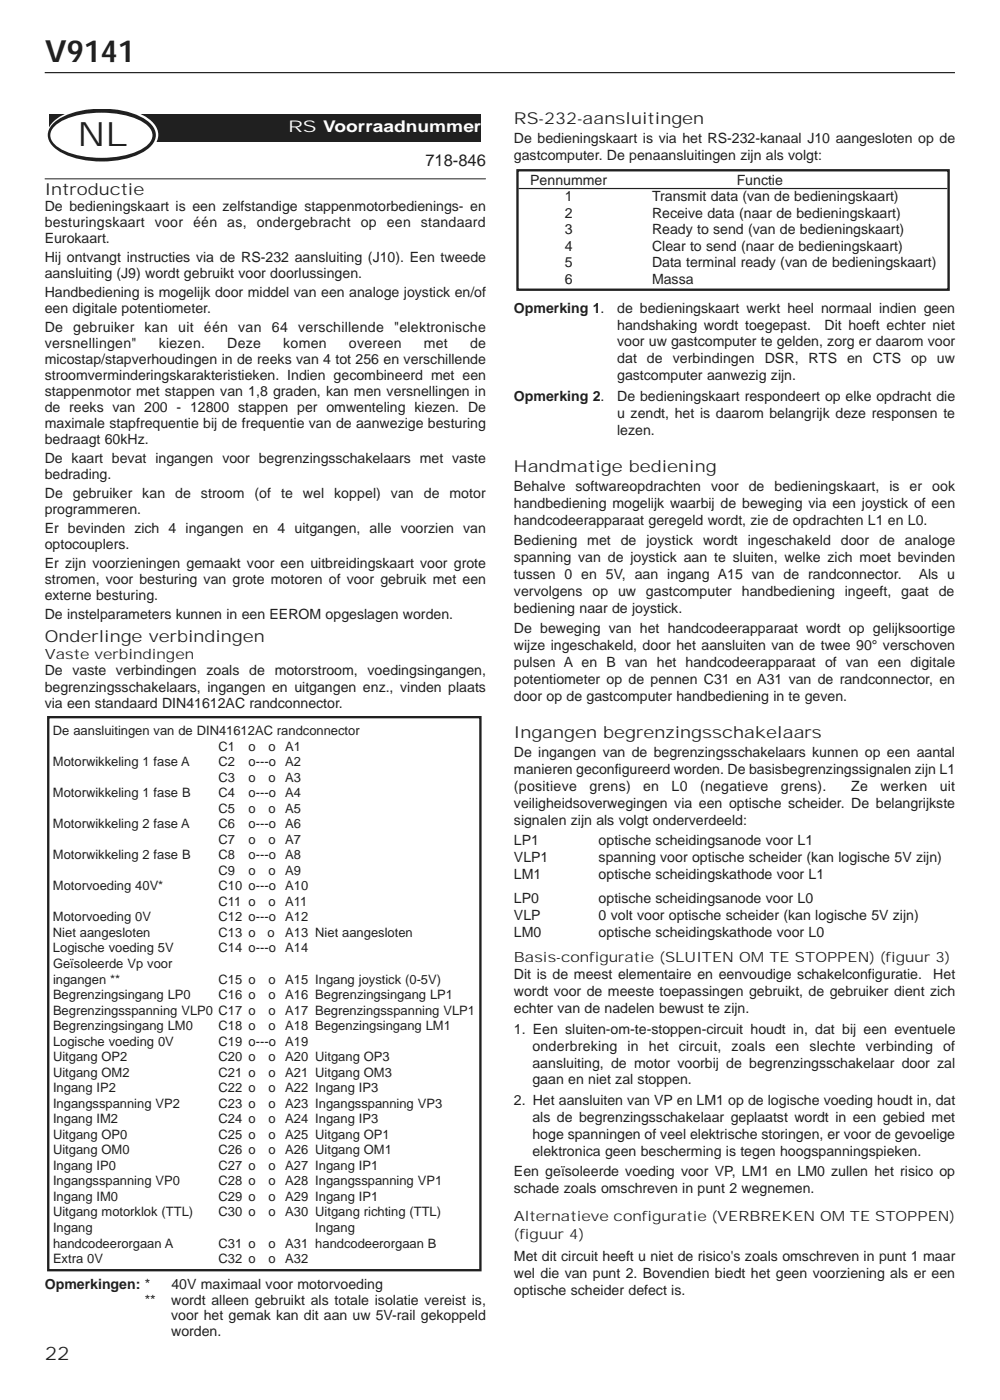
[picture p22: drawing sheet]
<svg xmlns="http://www.w3.org/2000/svg" width="210mm" height="294mm" viewBox="0 0 210 294" stroke-linecap="round" stroke-linejoin="round" font-family="sans-serif">
<defs><g id="words">
<text font-size="7.1" fill="#231f20" x="16.2" y="30.6">NL</text>
<text font-size="6.4" fill="#231f20" x="9.4" y="13">V9141</text>
<text font-size="4" fill="#231f20" x="9.4" y="285.6">22</text>
<g font-size="3.5" fill="#231f20">
<text x="107.9" y="26">RS-232-aansluitingen</text>
<text x="89.3" y="34.9">718-846</text>
<text x="9.4" y="41">Introductie</text>
<text x="107.9" y="99">Handmatige bediening</text>
<text x="9.4" y="134.8">Onderlinge verbindingen</text>
<text x="107.9" y="155">Ingangen begrenzingsschakelaars</text>
</g>
<text font-size="3.4" fill="#fff" x="60.5" y="27.8">RS Voorraadnummer</text>
<g font-size="3" fill="#231f20">
<text x="107.9" y="30">De bedieningskaart is via het RS-232-kanaal J10 aangesloten op de</text>
<text x="107.9" y="33.6">gastcomputer. De penaansluitingen zijn als volgt:</text>
<text x="111.3" y="38.8">Pennummer</text>
<text x="154.6" y="38.8">Functie</text>
<text x="9.4" y="44.3">De bedieningskaart is een zelfstandige stappenmotorbedienings- en</text>
<text x="9.4" y="47.7">besturingskaart</text>
<text x="32.5" y="47.7">voor</text>
<text x="40.5" y="47.7">één</text>
<text x="47.7" y="47.7">as,</text>
<text x="53.9" y="47.7">ondergebracht</text>
<text x="75.7" y="47.7">op</text>
<text x="81.2" y="47.7">een</text>
<text x="88.4" y="47.7">standaard</text>
<text x="118.5" y="45.7">2</text>
<text x="118.5" y="42.2">1</text>
<text x="136.9" y="45.7">Receive data (naar de bedieningskaart)</text>
<text x="136.9" y="42.2">Transmit data (van de bedieningskaart)</text>
<text x="9.4" y="51">Eurokaart.</text>
<text x="118.5" y="49.2">3</text>
<text x="118.5" y="52.6">4</text>
<text x="136.9" y="49.2">Ready to send (van de bedieningskaart)</text>
<text x="136.9" y="52.6">Clear to send (naar de bedieningskaart)</text>
<text x="9.4" y="55">Hij ontvangt instructies via de RS-232 aansluiting (J10). Een tweede</text>
<text x="9.4" y="58.4">aansluiting (J9) wordt gebruikt voor doorlussingen.</text>
<text x="118.5" y="56.1">5</text>
<text x="118.5" y="59.5">6</text>
<text x="136.9" y="56.1">Data terminal ready (van de bedieningskaart)</text>
<text x="136.9" y="59.5">Massa</text>
<text x="9.4" y="62.4">Handbediening is mogelijk door middel van een analoge joystick en/of</text>
<text x="9.4" y="65.7">een digitale potentiometer.</text>
<text x="107.9" y="65.6">Opmerking 1.</text>
<text x="129.5" y="65.6">de bedieningskaart werkt heel normaal indien geen</text>
<text x="9.4" y="69.8">De</text>
<text x="15.4" y="69.8">gebruiker</text>
<text x="30.4" y="69.8">kan</text>
<text x="37.4" y="69.8">uit</text>
<text x="42.8" y="69.8">één</text>
<text x="50" y="69.8">van</text>
<text x="57.1" y="69.8">64</text>
<text x="62.6" y="69.8">verschillende</text>
<text x="82.7" y="69.8">&quot;elektronische</text>
<text x="129.5" y="69.2">handshaking wordt toegepast.</text>
<text x="173.1" y="69.2">Dit hoeft echter niet</text>
<text x="9.4" y="73.1">versnellingen&quot;</text>
<text x="9.4" y="76.4">micostap/stapverhoudingen in de reeks van 4 tot 256 en verschillende</text>
<text x="33.3" y="73.1">kiezen.</text>
<text x="47.7" y="73.1">Deze</text>
<text x="59.5" y="73.1">komen</text>
<text x="73.2" y="73.1">overeen</text>
<text x="89" y="73.1">met</text>
<text x="98.7" y="73.1">de</text>
<text x="129.5" y="72.7">voor uw gastcomputer te gelden, zorg er daarom voor</text>
<text x="129.5" y="76.3">dat</text>
<text x="135.8" y="76.3">de</text>
<text x="141.2" y="76.3">verbindingen</text>
<text x="160.5" y="76.3">DSR,</text>
<text x="169.7" y="76.3">RTS</text>
<text x="177.8" y="76.3">en</text>
<text x="183.2" y="76.3">CTS</text>
<text x="191.2" y="76.3">op</text>
<text x="196.6" y="76.3">uw</text>
<text x="9.4" y="79.8">stroomverminderingskarakteristieken. Indien gecombineerd met een</text>
<text x="9.4" y="83.1">stappenmotor met stappen van 1,8 graden, kan men versnellingen in</text>
<text x="129.5" y="79.8">gastcomputer aanwezig zijn.</text>
<text x="9.4" y="86.4">de reeks van 200 - 12800 stappen per omwenteling kiezen. De</text>
<text x="9.4" y="89.8">maximale stapfrequentie bij de frequentie van de aanwezige besturing</text>
<text x="107.9" y="84.1">Opmerking 2.</text>
<text x="129.5" y="84.1">De bedieningskaart respondeert op elke opdracht die</text>
<text x="129.5" y="87.6">u zendt, het is daarom belangrijk deze responsen te</text>
<text x="9.4" y="93.1">bedraagt 60kHz.</text>
<text x="129.5" y="91.2">lezen.</text>
<text x="9.4" y="97.1">De kaart bevat ingangen voor begrenzingsschakelaars met vaste</text>
<text x="9.4" y="100.5">bedrading.</text>
<text x="9.4" y="104.5">De</text>
<text x="9.4" y="107.8">programmeren.</text>
<text x="15.3" y="104.5">gebruiker</text>
<text x="29.9" y="104.5">kan</text>
<text x="36.8" y="104.5">de</text>
<text x="42.2" y="104.5">stroom</text>
<text x="53.4" y="104.5">(of</text>
<text x="59" y="104.5">te</text>
<text x="63.6" y="104.5">wel</text>
<text x="70.1" y="104.5">koppel)</text>
<text x="82" y="104.5">van</text>
<text x="88.9" y="104.5">de</text>
<text x="94.3" y="104.5">motor</text>
<text x="107.9" y="103">Behalve</text>
<text x="107.9" y="106.6">handbediening mogelijk waarbij de beweging via een joystick of een</text>
<text x="120.8" y="103">softwareopdrachten</text>
<text x="149.2" y="103">voor</text>
<text x="157.2" y="103">de</text>
<text x="162.6" y="103">bedieningskaart,</text>
<text x="186.7" y="103">is</text>
<text x="190.9" y="103">er</text>
<text x="195.7" y="103">ook</text>
<text x="9.4" y="111.9">Er bevinden zich 4 ingangen en 4 uitgangen, alle voorzien van</text>
<text x="107.9" y="110.2">handcodeerapparaat geregeld wordt, zie de opdrachten L1 en L0.</text>
<text x="9.4" y="115.2">optocouplers.</text>
<text x="9.4" y="119.2">Er zijn voorzieningen gemaakt voor een uitbreidingskaart voor grote</text>
<text x="107.9" y="114.4">Bediening</text>
<text x="107.9" y="118">spanning van de joystick aan te sluiten, welke zich moet bevinden</text>
<text x="123.3" y="114.4">met de</text>
<text x="135.7" y="114.4">joystick wordt ingeschakeld door</text>
<text x="184.5" y="114.4">de analoge</text>
<text x="9.4" y="122.6">stromen, voor besturing van grote motoren of voor gebruik met een</text>
<text x="9.4" y="125.9">externe besturing.</text>
<text x="107.9" y="125.1">vervolgens op uw gastcomputer handbediening ingeeft, gaat de</text>
<text x="107.9" y="121.5">tussen 0 en 5V, aan ingang A15 van de randconnector.</text>
<text x="192.8" y="121.5">Als u</text>
<text x="9.4" y="129.9">De instelparameters kunnen in een EEROM opgeslagen worden.</text>
<text x="107.9" y="128.6">bediening naar de joystick.</text>
<text x="107.9" y="132.9">De beweging van het handcodeerapparaat wordt op gelijksoortige</text>
<text x="107.9" y="136.5">wijze ingeschakeld, door het aansluiten van de twee 90° verschoven</text>
<text x="9.4" y="138.3">Vaste verbindingen</text>
<text x="9.4" y="141.7">De vaste verbindingen zoals de motorstroom, voedingsingangen,</text>
<text x="107.9" y="140">pulsen A en B van het handcodeerapparaat of van een digitale</text>
<text x="107.9" y="143.6">potentiometer op de pennen C31 en A31 van de randconnector, en</text>
<text x="9.4" y="145.2">begrenzingsschakelaars, ingangen en uitgangen enz., vinden plaats</text>
<text x="9.4" y="148.6">via een standaard DIN41612AC randconnector.</text>
<text x="107.9" y="147.1">door op de gastcomputer handbediening in te geven.</text>
<text x="107.9" y="159">De ingangen van de begrenzingsschakelaars kunnen op een aantal</text>
<text x="107.9" y="162.5">manieren geconfigureerd worden. De basisbegrenzingssignalen zijn L1</text>
<text x="107.9" y="166.1">(positieve</text>
<text x="123.7" y="166.1">grens)</text>
<text x="135" y="166.1">en</text>
<text x="141" y="166.1">L0</text>
<text x="146.9" y="166.1">(negatieve</text>
<text x="163.9" y="166.1">grens).</text>
<text x="178.7" y="166.1">Ze</text>
<text x="184.8" y="166.1">werken</text>
<text x="197.2" y="166.1">uit</text>
<text x="107.9" y="169.6">veiligheidsoverwegingen via een optische scheider. De belangrijkste</text>
<text x="107.9" y="173.2">signalen zijn als volgt onderverdeeld:</text>
<text x="107.9" y="177.4">LP1</text>
<text x="125.7" y="177.4">optische scheidingsanode voor L1</text>
<text x="107.9" y="181">VLP1</text>
<text x="107.9" y="184.6">LM1</text>
<text x="125.7" y="181">spanning voor optische scheider (kan logische 5V zijn)</text>
<text x="125.7" y="184.6">optische scheidingskathode voor L1</text>
<text x="107.9" y="189.5">LP0</text>
<text x="125.7" y="189.5">optische scheidingsanode voor L0</text>
<text x="107.9" y="193.1">VLP</text>
<text x="107.9" y="196.6">LM0</text>
<text x="125.7" y="193.1">0 volt voor optische scheider (kan logische 5V zijn)</text>
<text x="125.7" y="196.6">optische scheidingskathode voor L0</text>
<text x="107.9" y="201.8">Basis-configuratie (SLUITEN OM TE STOPPEN) (figuur 3)</text>
<text x="107.9" y="205.6">Dit is de meest elementaire en eenvoudige schakelconfiguratie.</text>
<text x="107.9" y="209.1">wordt voor de meeste toepassingen gebruikt, de gebruiker dient zich</text>
<text x="195.9" y="205.6">Het</text>
<text x="107.9" y="212.7">echter van de nadelen bewust te zijn.</text>
<text x="107.9" y="217">1. Een sluiten-om-te-stoppen-circuit houdt in, dat bij een eventuele</text>
<text x="111.8" y="220.5">onderbreking</text>
<text x="131.7" y="220.5">in</text>
<text x="136.2" y="220.5">het</text>
<text x="142.5" y="220.5">circuit,</text>
<text x="153.5" y="220.5">zoals</text>
<text x="162.8" y="220.5">een</text>
<text x="169.9" y="220.5">slechte</text>
<text x="181.7" y="220.5">verbinding</text>
<text x="198" y="220.5">of</text>
<text x="111.8" y="224.1">aansluiting, de motor voorbij de begrenzingsschakelaar door zal</text>
<text x="111.8" y="227.6">gaan en niet zal stoppen.</text>
<text x="107.9" y="231.9">2. Het aansluiten van VP en LM1 op de logische voeding houdt in, dat</text>
<text x="111.8" y="235.4">als de begrenzingsschakelaar geplaatst wordt in een gebied met</text>
<text x="111.8" y="239">hoge spanningen of veel elektrische storingen, er voor de gevoelige</text>
<text x="111.8" y="242.5">elektronica geen bescherming is tegen hoogspanningspieken.</text>
<text x="107.9" y="246.8">Een geïsoleerde voeding voor VP, LM1 en LM0 zullen het risico op</text>
<text x="107.9" y="250.4">schade zoals omschreven in punt 2 wegnemen.</text>
<text x="107.9" y="256.3">Alternatieve configuratie (VERBREKEN OM TE STOPPEN)</text>
<text x="107.9" y="260">(figuur 4)</text>
<text x="107.9" y="264.7">Met dit circuit heeft u niet de risico's zoals omschreven in punt 1 maar</text>
<text x="107.9" y="268.3">wel die van punt 2. Bovendien biedt het geen voorziening als er een</text>
<text x="9.4" y="270.5">Opmerkingen: *</text>
<text x="30.4" y="273.8">**</text>
<text x="35.9" y="273.8">wordt alleen gebruikt als totale isolatie vereist is,</text>
<text x="36" y="270.5">40V maximaal voor motorvoeding</text>
<text x="107.9" y="271.8">optische scheider defect is.</text>
<text x="35.9" y="280.5">worden.</text>
<text x="35.9" y="277.2">voor het gemak kan dit aan uw 5V-rail gekoppeld</text>
</g>
<g font-size="2.7" fill="#231f20">
<text x="11.1" y="154.3">De aansluitingen van de DIN41612AC randconnector</text>
<text x="11.1" y="160.8">Motorwikkeling 1 fase A</text>
<text x="45.9" y="160.8">C2</text>
<text x="45.9" y="157.5">C1</text>
<text x="52.2" y="160.8">o---o</text>
<text x="52.2" y="157.5">o</text>
<text x="56.4" y="157.5">o</text>
<text x="59.9" y="157.5">A1</text>
<text x="59.9" y="160.8">A2</text>
<text x="11.1" y="167.3">Motorwikkeling 1 fase B</text>
<text x="45.9" y="164.1">C3</text>
<text x="45.9" y="167.3">C4</text>
<text x="52.2" y="164.1">o</text>
<text x="52.2" y="167.3">o---o</text>
<text x="56.4" y="164.1">o</text>
<text x="59.9" y="164.1">A3</text>
<text x="59.9" y="167.3">A4</text>
<text x="11.1" y="173.8">Motorwikkeling 2 fase A</text>
<text x="45.9" y="173.8">C6</text>
<text x="45.9" y="170.6">C5</text>
<text x="52.2" y="170.6">o</text>
<text x="52.2" y="173.8">o---o</text>
<text x="56.4" y="170.6">o</text>
<text x="59.9" y="170.6">A5</text>
<text x="59.9" y="173.8">A6</text>
<text x="45.9" y="177.1">C7</text>
<text x="52.2" y="177.1">o</text>
<text x="56.4" y="177.1">o</text>
<text x="59.9" y="177.1">A7</text>
<text x="11.1" y="180.4">Motorwikkeling 2 fase B</text>
<text x="45.9" y="183.6">C9</text>
<text x="45.9" y="180.4">C8</text>
<text x="52.2" y="180.4">o---o</text>
<text x="52.2" y="183.6">o</text>
<text x="56.4" y="183.6">o</text>
<text x="59.9" y="183.6">A9</text>
<text x="59.9" y="180.4">A8</text>
<text x="11.1" y="186.9">Motorvoeding 40V*</text>
<text x="45.9" y="186.9">C10 o---o</text>
<text x="45.9" y="190.1">C11 o</text>
<text x="56.4" y="190.1">o</text>
<text x="59.9" y="190.1">A11</text>
<text x="59.9" y="186.9">A10</text>
<text x="11.1" y="193.4">Motorvoeding 0V</text>
<text x="11.1" y="196.7">Niet aangesloten</text>
<text x="45.9" y="193.4">C12 o---o</text>
<text x="45.9" y="196.7">C13 o</text>
<text x="56.2" y="196.7">o</text>
<text x="59.9" y="193.4">A12</text>
<text x="59.9" y="196.7">A13 Niet aangesloten</text>
<text x="11.1" y="199.9">Logische voeding 5V</text>
<text x="11.1" y="203.2">Geïsoleerde Vp voor</text>
<text x="45.9" y="199.9">C14 o---o</text>
<text x="59.9" y="199.9">A14</text>
<text x="11.1" y="209.7">Begrenzingsingang LP0</text>
<text x="11.1" y="206.4">ingangen **</text>
<text x="45.9" y="206.4">C15 o</text>
<text x="45.9" y="209.7">C16 o</text>
<text x="56.4" y="206.4">o</text>
<text x="56.4" y="209.7">o</text>
<text x="59.9" y="206.4">A15 Ingang joystick (0-5V)</text>
<text x="59.9" y="209.7">A16 Begrenzingsingang LP1</text>
<text x="11.1" y="213">Begrenzingsspanning VLP0 C17 o</text>
<text x="56.4" y="213">o</text>
<text x="59.9" y="213">A17 Begrenzingsspanning VLP1</text>
<text x="11.1" y="219.5">Logische voeding 0V</text>
<text x="11.1" y="216.2">Begrenzingsingang LM0</text>
<text x="45.9" y="219.5">C19 o---o</text>
<text x="45.9" y="216.2">C18 o</text>
<text x="56.4" y="216.2">o</text>
<text x="59.9" y="216.2">A18 Begenzingsingang LM1</text>
<text x="59.9" y="219.5">A19</text>
<text x="11.1" y="226">Uitgang OM2</text>
<text x="11.1" y="222.7">Uitgang OP2</text>
<text x="45.9" y="226">C21 o</text>
<text x="45.9" y="222.7">C20 o</text>
<text x="56.4" y="222.7">o</text>
<text x="56.4" y="226">o</text>
<text x="59.9" y="222.7">A20 Uitgang OP3</text>
<text x="59.9" y="226">A21 Uitgang OM3</text>
<text x="11.1" y="232.5">Ingangsspanning VP2</text>
<text x="11.1" y="229.3">Ingang IP2</text>
<text x="45.9" y="232.5">C23 o</text>
<text x="45.9" y="229.3">C22 o</text>
<text x="56.4" y="229.3">o</text>
<text x="56.4" y="232.5">o</text>
<text x="59.9" y="229.3">A22 Ingang IP3</text>
<text x="59.9" y="232.5">A23 Ingangsspanning VP3</text>
<text x="11.1" y="239">Uitgang OP0</text>
<text x="11.1" y="235.8">Ingang IM2</text>
<text x="45.9" y="239">C25 o</text>
<text x="45.9" y="235.8">C24 o</text>
<text x="56.4" y="235.8">o</text>
<text x="56.4" y="239">o</text>
<text x="59.9" y="235.8">A24 Ingang IP3</text>
<text x="59.9" y="239">A25 Uitgang OP1</text>
<text x="11.1" y="245.6">Ingang IP0</text>
<text x="11.1" y="242.3">Uitgang OM0</text>
<text x="45.9" y="245.6">C27 o</text>
<text x="45.9" y="242.3">C26 o</text>
<text x="56.4" y="242.3">o</text>
<text x="56.4" y="245.6">o</text>
<text x="59.9" y="242.3">A26 Uitgang OM1</text>
<text x="59.9" y="245.6">A27 Ingang IP1</text>
<text x="11.1" y="248.8">Ingangsspanning VP0</text>
<text x="45.9" y="248.8">C28 o</text>
<text x="56.4" y="248.8">o</text>
<text x="59.9" y="248.8">A28 Ingangsspanning VP1</text>
<text x="11.1" y="255.3">Uitgang motorklok (TTL)</text>
<text x="11.1" y="252.1">Ingang IM0</text>
<text x="45.9" y="252.1">C29 o</text>
<text x="45.9" y="255.3">C30 o</text>
<text x="56.4" y="255.3">o</text>
<text x="56.4" y="252.1">o</text>
<text x="59.9" y="252.1">A29 Ingang IP1</text>
<text x="59.9" y="255.3">A30 Uitgang richting (TTL)</text>
<text x="11.1" y="258.6">Ingang</text>
<text x="11.1" y="261.9">handcodeerorgaan A</text>
<text x="45.9" y="261.9">C31 o</text>
<text x="56.4" y="261.9">o</text>
<text x="59.9" y="261.9">A31 handcodeerorgaan B</text>
<text x="66.2" y="258.6">Ingang</text>
<text x="11.1" y="265.1">Extra 0V</text>
<text x="45.9" y="265.1">C32 o</text>
<text x="56.4" y="265.1">o</text>
<text x="59.9" y="265.1">A32</text>
</g>
</g></defs>
<path d="M9.4 37.5h92.6" fill="none" stroke="#231f20" stroke-width=".21"/>
<path d="M108.9 36h90v24.6h-90z" fill-rule="evenodd" fill="#fff"/>
<path d="M108.8 39.6h90" fill="none" stroke="#231f20" stroke-width=".25"/>
<path d="M108.6 35.7h90.5v25.1h-90.5z" fill="none" stroke="#231f20" stroke-width=".49"/>
<path d="M10.4 150.8h90.2v115.6h-90.2z" fill-rule="evenodd" fill="#fff"/>
<path d="M10.1 150.5h90.7v116.1h-90.7z" fill="none" stroke="#231f20" stroke-width=".49"/>
<path d="M10.4 24h90.4v5.8h-90.4z" fill="#231f20"/>
<path d="M11.5 25.3a11.4 11.4 0 0 1 8.5-2.5h3.1a11 11 0 0 1 9.2 3.2 3.5 3.5 0 0 1-.7 5.3 16.6 16.6 0 0 1-11.6 2.9 13.5 13.5 0 0 1-9.2-3.6 3.5 3.5 0 0 1 .7-5.3z" fill="#fff"/>
<path d="M10.9 26.2a13.4 13.4 0 0 1 8.9-3.3 17.4 17.4 0 0 1 11.4 2.7 3.3 3.3 0 0 1 0 5.6 16.6 16.6 0 0 1-11.4 2.6 13.4 13.4 0 0 1-8.9-3.3 3.1 3.1 0 0 1 0-4.3z" fill="#231f20"/>
<path d="M11.4 26.6a13.4 13.4 0 0 1 8.4-2.9 17.9 17.9 0 0 1 10.7 2.3 2.68 2.68 0 0 1 0 4.8 18.4 18.4 0 0 1-12.1 2.2 12.6 12.6 0 0 1-7-2.8 2.44 2.44 0 0 1 0-3.6z" fill="#fff"/>
<path d="M9.4 15.2h191.1" fill="none" stroke="#231f20" stroke-width=".25"/>
<path d="M9.4 281.4h16.8v11.2h-16.8z" fill-rule="evenodd" fill="#fff"/>
<use href="#words"/>
</svg>
